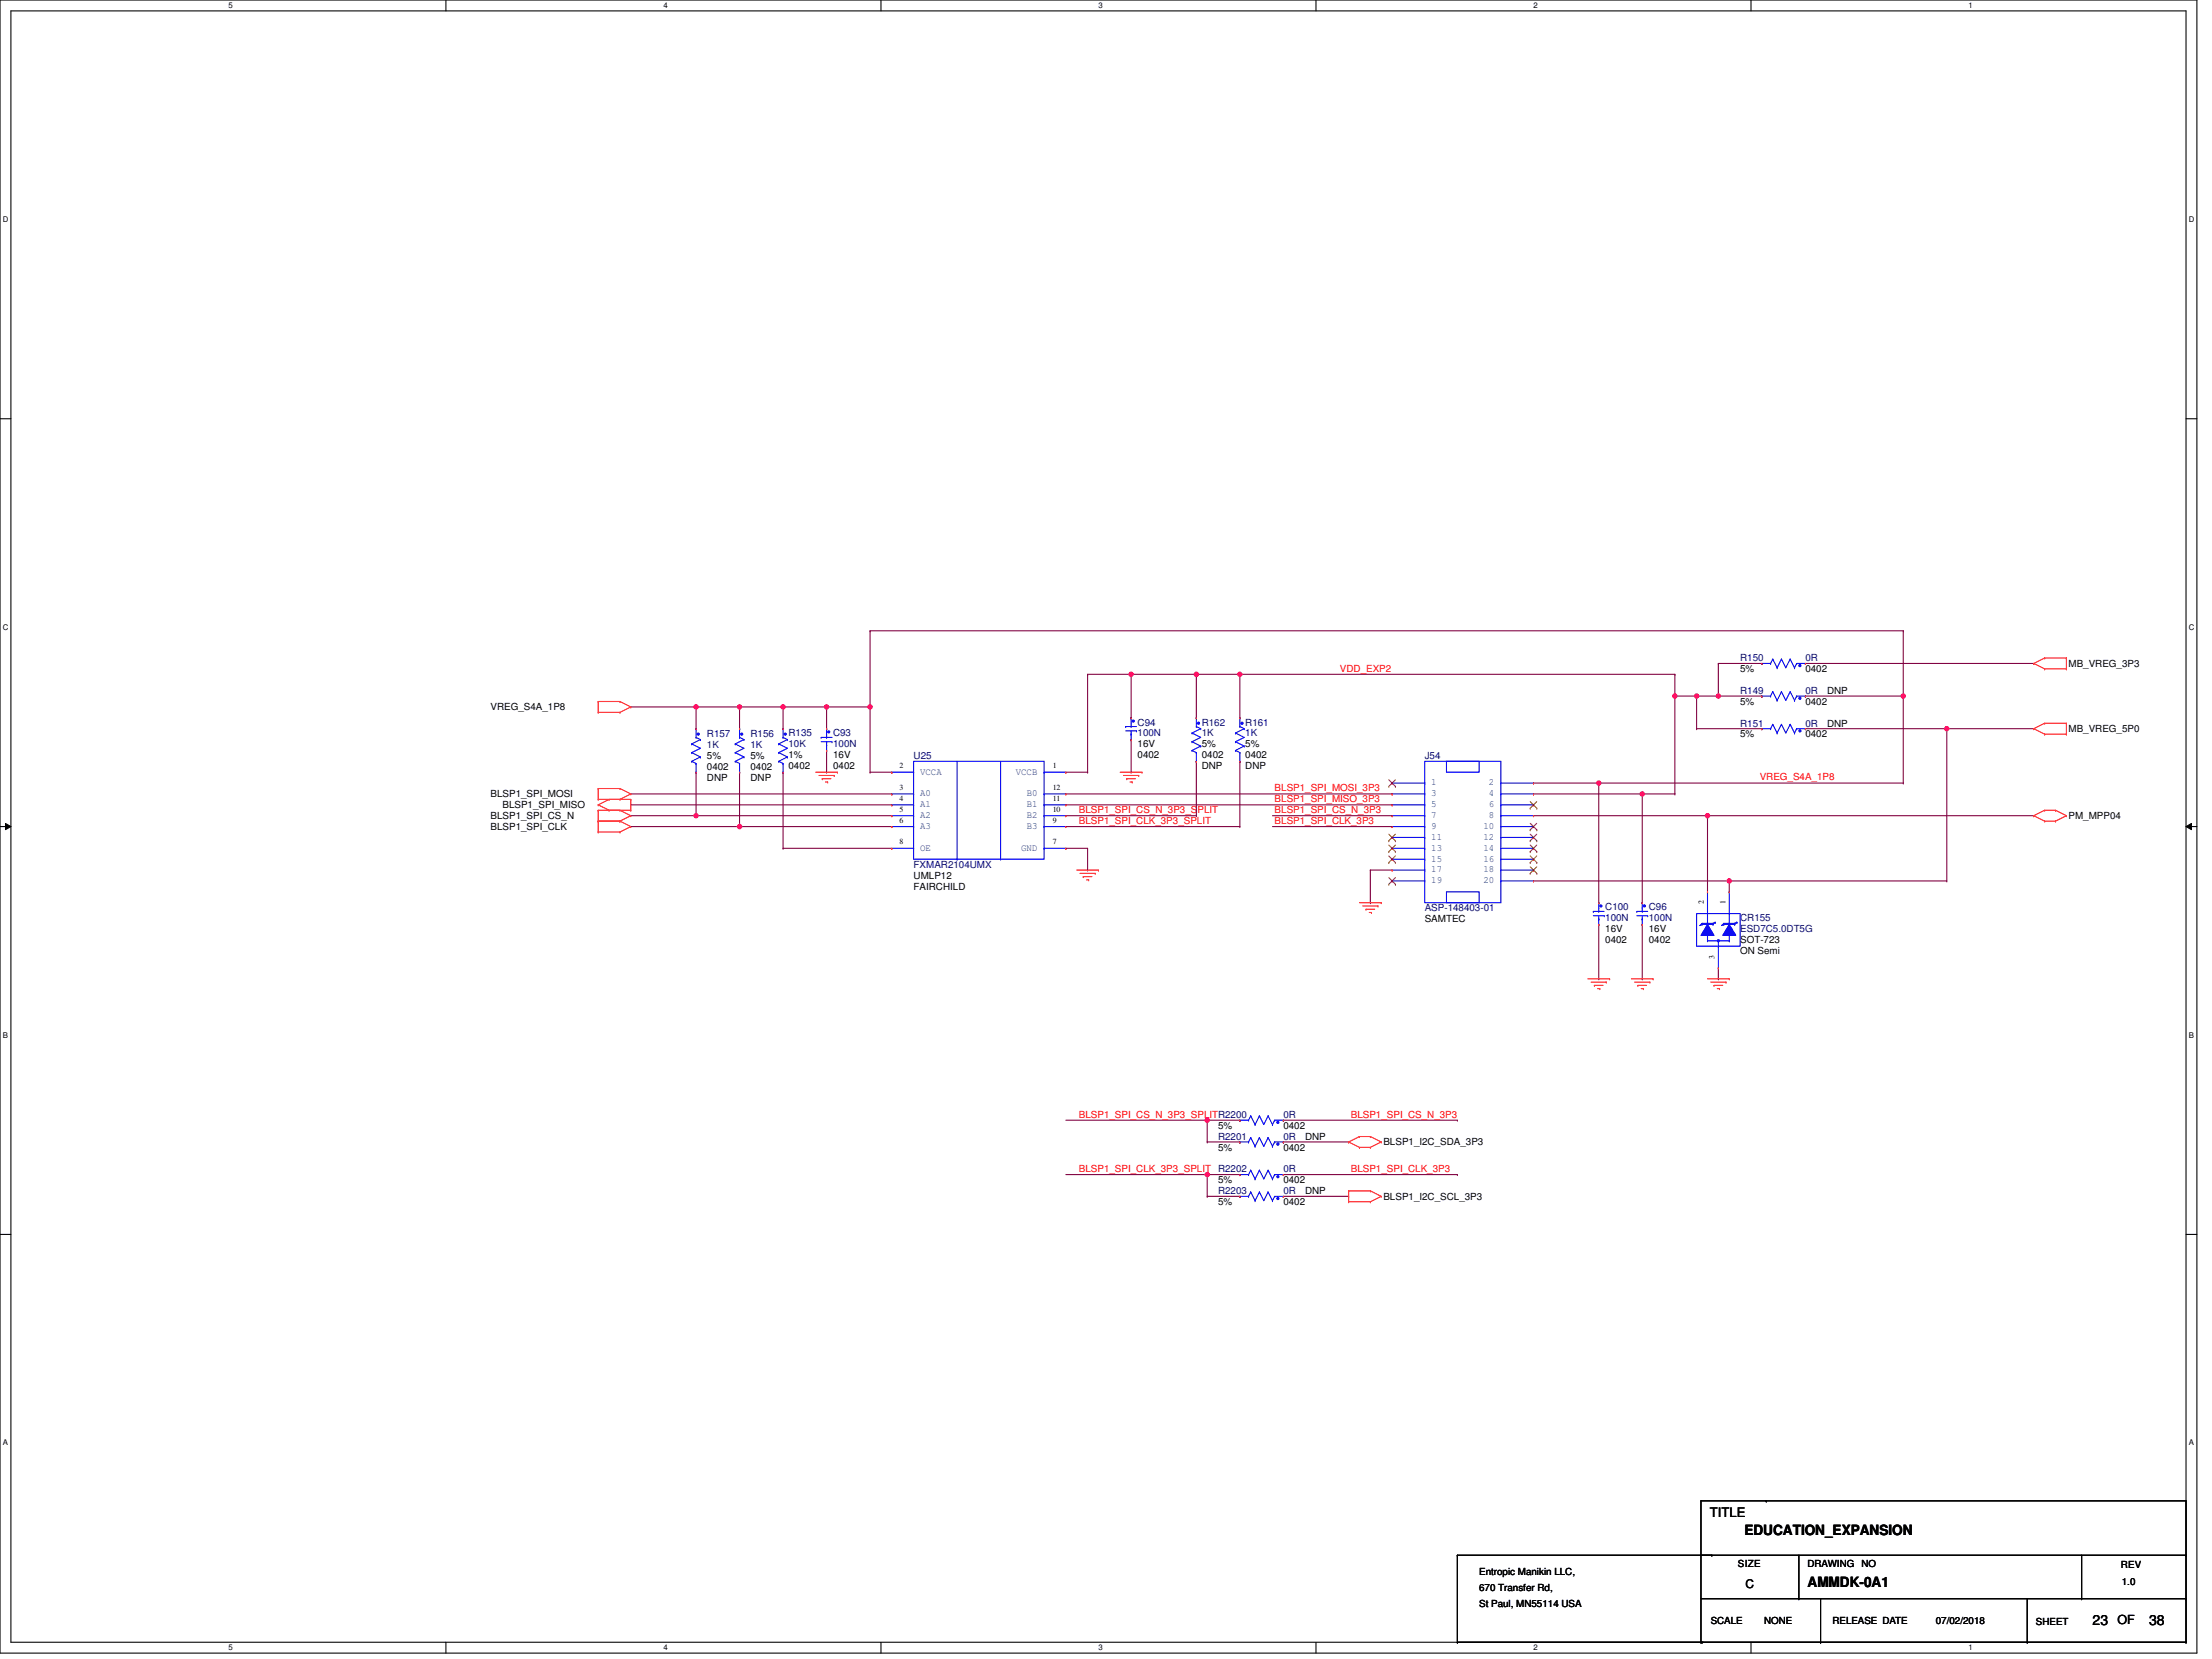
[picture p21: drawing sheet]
<svg xmlns="http://www.w3.org/2000/svg" width="610mm" height="457mm" viewBox="0 0 610 457" stroke-linecap="round" stroke-linejoin="round" font-family="sans-serif">
<defs><g id="words">
<g font-size="3.9">
<text x="480.8" y="423.1">EDUCATION_EXPANSION</text>
<text x="498.1" y="437.2">AMMDK-0A1</text>
<text x="576.7" y="447.7">23</text>
<text x="592.3" y="447.7">38</text>
</g>
<text font-size="3.6" x="471.2" y="418.1">TITLE</text>
<text font-size="3.5" x="583.6" y="447.6">OF</text>
<text font-size="3.3" x="481.1" y="437.6">C</text>
<g font-size="2.7" fill="#f00">
<text x="369.3" y="185.1">VDD_EXP2</text>
<text x="485" y="215.1">VREG_S4A_1P8</text>
<text x="351.3" y="218.1">BLSP1_SPI_MOSI_3P3</text>
<text x="351.3" y="221.1">BLSP1_SPI_MISO_3P3</text>
<text x="297.3" y="227.1">BLSP1_SPI_CLK_3P3_SPLIT</text>
<text x="297.3" y="224.1">BLSP1_SPI_CS_N_3P3_SPLIT</text>
<text x="351.3" y="224.1">BLSP1_SPI_CS_N_3P3</text>
<text x="351.3" y="227.1">BLSP1_SPI_CLK_3P3</text>
<text x="297.3" y="308">BLSP1_SPI_CS_N_3P3_SPLITR2200</text>
<text x="372.3" y="308">BLSP1_SPI_CS_N_3P3</text>
<text x="297.3" y="323">BLSP1_SPI_CLK_3P3_SPLIT</text>
<text x="372.3" y="323">BLSP1_SPI_CLK_3P3</text>
</g>
<g font-size="2.7" fill="#000080">
<text x="479.6" y="182.3">R150</text>
<text x="497.5" y="182.3">0R</text>
<text x="479.6" y="191.2">R149</text>
<text x="497.5" y="191.2">0R</text>
<text x="194.8" y="203.2">R157</text>
<text x="206.8" y="203.2">R156</text>
<text x="217.3" y="202.9">R135</text>
<text x="229.6" y="202.9">C93</text>
<text x="313.5" y="199.9">C94</text>
<text x="313.5" y="202.9">100N</text>
<text x="331.2" y="199.9">R162</text>
<text x="331.2" y="202.9">1K</text>
<text x="343.2" y="199.9">R161</text>
<text x="343.2" y="202.9">1K</text>
<text x="479.6" y="200.2">R151</text>
<text x="497.5" y="200.2">0R</text>
<text x="194.8" y="206.2">1K</text>
<text x="206.8" y="206.2">1K</text>
<text x="217.3" y="205.9">10K</text>
<text x="229.6" y="205.9">100N</text>
<text x="251.8" y="209.2">U25</text>
<text x="392.6" y="209.2">J54</text>
<text x="251.8" y="239.2">FXMAR2104UMX</text>
<text x="392.6" y="251.2">ASP-148403-01</text>
<text x="442.4" y="250.9">C100</text>
<text x="454.4" y="250.9">C96</text>
<text x="442.4" y="253.9">100N</text>
<text x="454.4" y="253.9">100N</text>
<text x="479.6" y="253.9">CR155</text>
<text x="479.6" y="256.9">ESD7C5.0DT5G</text>
<text x="353.7" y="308.1">0R</text>
<text x="335.7" y="314.1">R2201</text>
<text x="353.7" y="314.1">0R</text>
<text x="335.7" y="323.1">R2202</text>
<text x="353.7" y="323.1">0R</text>
<text x="335.7" y="329.1">R2203</text>
<text x="353.7" y="329.1">0R</text>
</g>
<g font-size="2.7">
<text x="479.6" y="185.2">5%</text>
<text x="497.5" y="185.2">0402</text>
<text x="570.1" y="183.7">MB_VREG_3P3</text>
<text x="503.5" y="191.2">DNP</text>
<text x="135.2" y="195.7">VREG_S4A_1P8</text>
<text x="479.6" y="194.2">5%</text>
<text x="497.5" y="194.2">0402</text>
<text x="479.6" y="203.2">5%</text>
<text x="497.5" y="203.2">0402</text>
<text x="503.5" y="200.2">DNP</text>
<text x="570.1" y="201.7">MB_VREG_5P0</text>
<text x="194.8" y="209.2">5%</text>
<text x="206.8" y="209.2">5%</text>
<text x="217.3" y="208.9">1%</text>
<text x="229.6" y="208.9">16V</text>
<text x="313.5" y="205.9">16V</text>
<text x="313.5" y="208.9">0402</text>
<text x="331.2" y="205.9">5%</text>
<text x="331.2" y="208.9">0402</text>
<text x="343.2" y="205.9">5%</text>
<text x="343.2" y="208.9">0402</text>
<text x="194.8" y="212.2">0402</text>
<text x="194.8" y="215.2">DNP</text>
<text x="206.8" y="212.2">0402</text>
<text x="206.8" y="215.2">DNP</text>
<text x="217.3" y="211.9">0402</text>
<text x="229.6" y="211.9">0402</text>
<text x="331.2" y="211.9">DNP</text>
<text x="343.2" y="211.9">DNP</text>
<text x="135.2" y="219.7">BLSP1_SPI_MOSI</text>
<text x="135.2" y="225.7">BLSP1_SPI_CS_N</text>
<text x="138.5" y="222.7">BLSP1_SPI_MISO</text>
<text x="570.1" y="225.7">PM_MPP04</text>
<text x="135.2" y="228.7">BLSP1_SPI_CLK</text>
<text x="251.8" y="242.2">UMLP12</text>
<text x="251.8" y="245.2">FAIRCHILD</text>
<text x="392.6" y="254.2">SAMTEC</text>
<text x="442.4" y="256.9">16V</text>
<text x="454.4" y="256.9">16V</text>
<text x="442.4" y="259.9">0402</text>
<text x="454.4" y="259.9">0402</text>
<text x="479.6" y="259.9">SOT-723</text>
<text x="479.6" y="262.9">ON Semi</text>
<text x="335.7" y="311.1">5%</text>
<text x="353.7" y="311.1">0402</text>
<text x="335.7" y="317.1">5%</text>
<text x="353.7" y="317.1">0402</text>
<text x="359.7" y="314.1">DNP</text>
<text x="381.3" y="315.6">BLSP1_I2C_SDA_3P3</text>
<text x="335.7" y="326.1">5%</text>
<text x="353.7" y="326.1">0402</text>
<text x="359.7" y="329.1">DNP</text>
<text x="335.7" y="332.1">5%</text>
<text x="353.7" y="332.1">0402</text>
<text x="381.3" y="330.6">BLSP1_I2C_SCL_3P3</text>
<text x="479" y="431.9">SIZE</text>
<text x="498.1" y="431.9">DRAWING</text>
<text x="513" y="431.9">NO</text>
<text x="407.6" y="434">Entropic Manikin LLC,</text>
<text x="584.5" y="432.2">REV</text>
<text x="584.8" y="436.7">1.0</text>
<text x="407.6" y="438.5">670 Transfer Rd,</text>
<text x="407.6" y="443">St Paul, MN55114 USA</text>
<text x="471.5" y="447.5">SCALE</text>
<text x="486.2" y="447.5">NONE</text>
<text x="505" y="447.5">RELEASE DATE</text>
<text x="533.5" y="447.5">07/02/2018</text>
<text x="561.1" y="447.8">SHEET</text>
</g>
<g font-size="2.7" fill="#004080">
<text x="253.6" y="213.5">VCCA</text>
<text x="279.9" y="213.5">VCCB</text>
<text x="253.6" y="219.5">A0</text>
<text x="282.9" y="219.5">B0</text>
<text x="394.4" y="216.5">1</text>
<text x="394.4" y="219.5">3</text>
<text x="410.3" y="216.5">2</text>
<text x="410.3" y="219.5">4</text>
<text x="253.6" y="222.5">A1</text>
<text x="253.6" y="225.4">A2</text>
<text x="282.9" y="225.4">B2</text>
<text x="282.9" y="222.5">B1</text>
<text x="394.4" y="222.5">5</text>
<text x="394.4" y="225.4">7</text>
<text x="410.3" y="222.5">6</text>
<text x="410.3" y="225.4">8</text>
<text x="253.6" y="228.4">A3</text>
<text x="282.9" y="228.4">B3</text>
<text x="394.4" y="228.4">9</text>
<text x="394.4" y="231.4">11</text>
<text x="408.8" y="228.4">10</text>
<text x="408.8" y="231.4">12</text>
<text x="253.6" y="234.4">OE</text>
<text x="281.4" y="234.4">GND</text>
<text x="394.4" y="234.4">13</text>
<text x="394.4" y="237.4">15</text>
<text x="408.8" y="234.4">14</text>
<text x="408.8" y="237.4">16</text>
<text x="394.4" y="240.4">17</text>
<text x="394.4" y="243.4">19</text>
<text x="408.8" y="240.4">18</text>
<text x="408.8" y="243.4">20</text>
</g>
<g font-size="2.2">
<text x="62.9" y="2.3">5</text>
<text x="182.8" y="2.3">4</text>
<text x="302.7" y="2.3">3</text>
<text x="422.6" y="2.3">2</text>
<text x="542.5" y="2.3">1</text>
<text x=".8" y="61.1">D</text>
<text x="603.2" y="61.1">D</text>
<text x=".8" y="173.5">C</text>
<text x="603.2" y="173.5">C</text>
<text x="247.9" y="211.7">2</text>
<text x="290.1" y="211.7">1</text>
<text x="247.9" y="217.7">3</text>
<text x="247.9" y="220.7">4</text>
<text x="290.1" y="220.7">11</text>
<text x="290.1" y="217.7">12</text>
<text x="247.9" y="223.7">5</text>
<text x="247.9" y="226.7">6</text>
<text x="290.1" y="226.7">9</text>
<text x="290.1" y="223.7">10</text>
<text x="247.9" y="232.7">8</text>
<text x="290.1" y="232.7">7</text>
<text x="469.5" y="249.1" transform="rotate(-90 469.5 249.1)">2</text>
<text x="475.5" y="249.1" transform="rotate(-90 475.5 249.1)">1</text>
<text x="472.5" y="264.4" transform="rotate(-90 472.5 264.4)">3</text>
<text x=".8" y="285.9">B</text>
<text x="603.2" y="285.9">B</text>
<text x=".8" y="398.3">A</text>
<text x="603.2" y="398.3">A</text>
<text x="62.9" y="454.8">5</text>
<text x="182.8" y="454.8">4</text>
<text x="302.7" y="454.8">3</text>
<text x="422.6" y="454.8">2</text>
<text x="542.5" y="454.8">1</text>
</g>
</g></defs>
<path d="M0 0h605.4v455.6h-605.4zM3 3h599.4v449.6h-599.4z" fill="none" stroke="#000" stroke-width=".3"/>
<g fill="#fff">
<path d="M62.9 .3h1.2v2.4h-1.2z"/>
<path d="M62.9 452.9h1.2v2.4h-1.2z"/>
</g>
<path d="M122.9 0v3M122.9 452.6v3" fill="none" stroke="#000" stroke-width=".3"/>
<g fill="#fff">
<path d="M182.8 .3h1.2v2.4h-1.2z"/>
<path d="M182.8 452.9h1.2v2.4h-1.2z"/>
</g>
<path d="M242.8 0v3M242.8 452.6v3" fill="none" stroke="#000" stroke-width=".3"/>
<g fill="#fff">
<path d="M302.7 .3h1.2v2.4h-1.2z"/>
<path d="M302.7 452.9h1.2v2.4h-1.2z"/>
</g>
<path d="M362.7 0v3M362.7 452.6v3" fill="none" stroke="#000" stroke-width=".3"/>
<g fill="#fff">
<path d="M422.6 .3h1.2v2.4h-1.2z"/>
<path d="M422.6 452.9h1.2v2.4h-1.2z"/>
</g>
<path d="M482.6 0v3M482.6 452.6v3" fill="none" stroke="#000" stroke-width=".3"/>
<g fill="#fff">
<path d="M542.5 .3h1.2v2.4h-1.2z"/>
<path d="M542.5 452.9h1.2v2.4h-1.2z"/>
<path d="M.8 59.2h1.5v2.4h-1.5z"/>
<path d="M603.2 59.2h1.5v2.4h-1.5z"/>
<path d="M.8 171.6h1.5v2.4h-1.5z"/>
<path d="M603.2 171.6h1.5v2.4h-1.5z"/>
</g>
<path d="M0 115.4h3M602.4 115.4h3" fill="none" stroke="#000" stroke-width=".3"/>
<g fill="#fff">
<path d="M.8 284h1.4v2.4h-1.4z"/>
<path d="M603.2 284h1.4v2.4h-1.4z"/>
</g>
<path d="M0 227.8h3M602.4 227.8h3" fill="none" stroke="#000" stroke-width=".3"/>
<path d="M1.5 226.9l1.5 .9-1.5 .9zM602.4 227.8l1.5-.9v1.8z" fill="#000"/>
<path d="M1.5 226.9l1.5 .9-1.5 .9zM602.4 227.8l1.5-.9v1.8z" fill="none" stroke="#000" stroke-width=".28"/>
<g fill="#fff">
<path d="M.8 396.4h1.4v2.4h-1.4z"/>
<path d="M603.2 396.4h1.4v2.4h-1.4z"/>
</g>
<path d="M0 340.2h3M602.4 340.2h3" fill="none" stroke="#000" stroke-width=".3"/>
<g fill="none" stroke="#800040" stroke-width=".3">
<path d="M239.8 173.8h.1M239.8 173.8v21M239.8 173.8h284.7M524.5 173.8h.1M524.5 173.8v18M473.6 182.8h.1M473.6 191.8h.1M473.6 182.8v9M473.6 182.8h12M497.5 182.8h63M524.5 191.8h.1M560.5 182.8h.1"/>
<path d="M173.8 218.8h72M215.8 212.8h.1M215.8 212.8v21M227.8 212.8h.1M227.8 206.8v6M245.8 218.8h.1M311.7 212.8h.1M311.7 203.8v9M173.8 221.8h72M215.8 233.8h.1M215.8 233.8h30M245.8 221.8h.1"/>
<path d="M299.7 239.8h.1M299.7 233.8v6M377.7 239.8h.1M377.7 239.8v9M377.7 239.8h5.9M377.7 248.8h.1M440.6 254.8v15M452.6 254.8v15M440.6 269.8h.1M452.6 269.8h.1M473.6 269.8h.1M473.6 266.8v3"/>
</g>
<circle cx="473.6" cy="191.8" r=".59" fill="#f0f"/>
<circle cx="473.6" cy="191.8" r=".59" fill="none" stroke="#f0f" stroke-width=".3"/>
<path d="M467.6 191.8v9M473.6 191.8h12M485.6 191.8h.1M467.6 200.8h.1" fill="none" stroke="#800040" stroke-width=".3"/>
<circle cx="467.6" cy="191.8" r=".6" fill="#f0f"/>
<circle cx="467.6" cy="191.8" r=".6" fill="none" stroke="#f0f" stroke-width=".3"/>
<g fill="none" stroke="#800040" stroke-width=".3">
<path d="M191.8 194.8h.1M191.8 194.8v6M203.8 194.8h.1M203.8 194.8v6M215.8 194.8h.1M215.8 194.8v6M227.8 194.8h.1M227.8 194.8v6M311.7 197.8h.1M311.7 185.8v12M191.8 212.8v12M203.8 212.8v15"/>
<path d="M293.7 218.8h89.9M383.6 218.8h.1M440.6 215.8h.1M440.6 215.8v33M467.6 200.8h18M485.6 200.8h.1M497.5 200.8h63M536.5 200.8h.1M560.5 200.8h.1M191.8 224.8h.1M203.8 227.8h.1M293.7 233.8h.1"/>
<path d="M293.7 221.8h89.9M293.7 233.8h6M383.6 221.8h.1"/>
</g>
<circle cx="440.6" cy="215.8" r=".59" fill="#f0f"/>
<circle cx="440.6" cy="215.8" r=".59" fill="none" stroke="#f0f" stroke-width=".3"/>
<path d="M452.6 218.8v30M452.6 248.8h.1" fill="none" stroke="#800040" stroke-width=".3"/>
<circle cx="452.6" cy="218.8" r=".6" fill="#f0f"/>
<circle cx="452.6" cy="218.8" r=".6" fill="none" stroke="#f0f" stroke-width=".3"/>
<path d="M470.6 224.8h.1M470.6 224.8v21" fill="none" stroke="#800040" stroke-width=".3"/>
<circle cx="470.6" cy="224.8" r=".59" fill="#f0f"/>
<circle cx="470.6" cy="224.8" r=".59" fill="none" stroke="#f0f" stroke-width=".3"/>
<g fill="none" stroke="#800040" stroke-width=".3">
<path d="M329.7 185.8h.1M329.7 185.8v12M329.7 209.8h.1M329.7 209.8v15M341.7 209.8h.1M341.7 209.8v18M293.7 227.8h48M293.7 224.8h36M329.7 224.8h.1M341.7 227.8h.1M350.7 227.8h32.9M350.7 224.8h32.9"/>
<path d="M383.6 224.8h.1M383.6 227.8h.1M476.6 245.8h.1M476.6 242.8v3"/>
</g>
<circle cx="329.7" cy="185.8" r=".59" fill="#f0f"/>
<circle cx="329.7" cy="185.8" r=".59" fill="none" stroke="#f0f" stroke-width=".3"/>
<g fill="none" stroke="#800040" stroke-width=".3">
<path d="M341.7 185.8h.1M341.7 185.8v12M173.8 227.8h72M203.8 227.8h.1M245.8 227.8h.1M332.7 314.7h.1M332.7 308.7v6M332.7 314.7h9M341.7 314.7h.1M353.7 308.7h47.9M353.7 314.7h18M371.7 314.7h.1"/>
<path d="M401.6 308.7h.1"/>
</g>
<circle cx="203.8" cy="227.8" r=".59" fill="#f0f"/>
<circle cx="203.8" cy="227.8" r=".59" fill="none" stroke="#f0f" stroke-width=".3"/>
<path d="M173.8 224.8h72M191.8 224.8h.1M245.8 224.8h.1" fill="none" stroke="#800040" stroke-width=".3"/>
<circle cx="191.8" cy="224.8" r=".59" fill="#f0f"/>
<circle cx="191.8" cy="224.8" r=".59" fill="none" stroke="#f0f" stroke-width=".3"/>
<path d="M173.8 194.8h30M191.8 194.8h.1M203.8 194.8h.1" fill="none" stroke="#800040" stroke-width=".3"/>
<circle cx="191.8" cy="194.8" r=".59" fill="#f0f"/>
<circle cx="191.8" cy="194.8" r=".59" fill="none" stroke="#f0f" stroke-width=".3"/>
<circle cx="203.8" cy="194.8" r=".59" fill="#f0f"/>
<circle cx="203.8" cy="194.8" r=".59" fill="none" stroke="#f0f" stroke-width=".3"/>
<path d="M203.8 194.8h12M215.8 194.8h.1" fill="none" stroke="#800040" stroke-width=".3"/>
<circle cx="215.8" cy="194.8" r=".59" fill="#f0f"/>
<circle cx="215.8" cy="194.8" r=".59" fill="none" stroke="#f0f" stroke-width=".3"/>
<path d="M215.8 194.8h24M227.8 194.8h.1M239.8 194.8h.1" fill="none" stroke="#800040" stroke-width=".3"/>
<circle cx="227.8" cy="194.8" r=".6" fill="#f0f"/>
<circle cx="227.8" cy="194.8" r=".6" fill="none" stroke="#f0f" stroke-width=".3"/>
<circle cx="239.8" cy="194.8" r=".59" fill="#f0f"/>
<circle cx="239.8" cy="194.8" r=".59" fill="none" stroke="#f0f" stroke-width=".3"/>
<path d="M239.8 194.8v18M239.8 212.8h.1M239.8 212.8h6M245.8 212.8h.1M293.7 308.7h39M332.7 308.7h.1" fill="none" stroke="#800040" stroke-width=".3"/>
<circle cx="332.7" cy="308.7" r=".6" fill="#f0f"/>
<circle cx="332.7" cy="308.7" r=".6" fill="none" stroke="#f0f" stroke-width=".3"/>
<path d="M299.7 185.8h.1M299.7 185.8v27M299.7 185.8h12M311.7 185.8h.1M293.7 212.8h6M299.7 212.8h.1M332.7 308.7h9M341.7 308.7h.1" fill="none" stroke="#800040" stroke-width=".3"/>
<circle cx="311.7" cy="185.8" r=".59" fill="#f0f"/>
<circle cx="311.7" cy="185.8" r=".59" fill="none" stroke="#f0f" stroke-width=".3"/>
<path d="M311.7 185.8h149.9M329.7 185.8h.1M341.7 185.8h.1M461.6 185.8h.1" fill="none" stroke="#800040" stroke-width=".3"/>
<circle cx="341.7" cy="185.8" r=".59" fill="#f0f"/>
<circle cx="341.7" cy="185.8" r=".59" fill="none" stroke="#f0f" stroke-width=".3"/>
<path d="M461.6 191.8h.1M461.6 185.8v33M461.6 218.8h.1" fill="none" stroke="#800040" stroke-width=".3"/>
<circle cx="461.6" cy="191.8" r=".59" fill="#f0f"/>
<circle cx="461.6" cy="191.8" r=".59" fill="none" stroke="#f0f" stroke-width=".3"/>
<path d="M422.6 218.8h.1M422.6 218.8h39M452.6 218.8h.1M422.6 242.8h54M476.6 242.8h.1" fill="none" stroke="#800040" stroke-width=".3"/>
<circle cx="476.6" cy="242.8" r=".59" fill="#f0f"/>
<circle cx="476.6" cy="242.8" r=".59" fill="none" stroke="#f0f" stroke-width=".3"/>
<path d="M536.5 200.8h.1M536.5 200.8v42M476.6 242.8h59.9M536.5 242.8h.1" fill="none" stroke="#800040" stroke-width=".3"/>
<circle cx="536.5" cy="200.8" r=".59" fill="#f0f"/>
<circle cx="536.5" cy="200.8" r=".59" fill="none" stroke="#f0f" stroke-width=".3"/>
<path d="M524.5 191.8h.1M524.5 191.8v24M422.6 215.8h101.9M440.6 215.8h.1M524.5 215.8h.1M422.6 224.8h137.9M470.6 224.8h.1M560.5 224.8h.1" fill="none" stroke="#800040" stroke-width=".3"/>
<circle cx="524.5" cy="191.8" r=".59" fill="#f0f"/>
<circle cx="524.5" cy="191.8" r=".59" fill="none" stroke="#f0f" stroke-width=".3"/>
<g fill="none" stroke="#800040" stroke-width=".3">
<path d="M461.6 191.8h.1M461.6 191.8h12M467.6 191.8h.1M497.5 191.8h.1M497.5 191.8h27M293.7 323.7h39M332.7 329.7h.1M332.7 323.7h.1M332.7 323.7v6M332.7 329.7h9M341.7 329.7h.1M353.7 323.7h47.9"/>
<path d="M353.7 329.7h18M371.7 329.7h.1M401.6 323.7h.1"/>
</g>
<circle cx="332.7" cy="323.7" r=".6" fill="#f0f"/>
<circle cx="332.7" cy="323.7" r=".6" fill="none" stroke="#f0f" stroke-width=".3"/>
<path d="M332.7 323.7h9M341.7 323.7h.1" fill="none" stroke="#800040" stroke-width=".3"/>
<g fill="none" stroke="#f00" stroke-width=".3">
<path d="M164.9 196.3h.1M164.9 193.3h.1M164.9 193.3h5.9M164.9 196.3h5.9M164.9 193.3v3M170.8 193.3h.1M170.8 196.3h.1M170.8 193.3l3 1.5M173.8 194.8h.1M173.8 194.8l-3 1.5M560.5 182.8h.1M560.5 182.8l3 1.5"/>
<path d="M563.5 181.3h.1M563.5 184.3h.1M563.5 199.3h.1M563.5 181.3l-3 1.5M563.5 181.3h6M563.5 184.3h6M563.5 199.3l-3 1.5M563.5 199.3h6M569.5 181.3h.1M569.5 184.3h.1M569.5 199.3h.1M569.5 181.3v3"/>
<path d="M569.5 199.3v3M164.9 217.3h.1M164.9 217.3v3M164.9 217.3h5.9M170.8 217.3h.1M170.8 217.3l3 1.5M173.8 218.8h.1M173.8 218.8l-3 1.5M224.8 212.8h6M225.7 213.7h4.2M226.6 214.6h.1M226.6 214.6h2.4"/>
<path d="M227.5 215.5h.6M228.1 215.5h.1M229.9 213.7h.1M230.8 212.8h.1M308.7 212.8h6M309.6 213.7h4.2M310.5 214.6h.1M310.5 214.6h2.4M311.4 215.5h.6M312 215.5h.1M313.8 213.7h.1M314.7 212.8h.1"/>
<path d="M560.5 200.8h.1M560.5 200.8l3 1.5M563.5 202.3h.1M563.5 202.3h6M569.5 202.3h.1M164.9 220.3h.1M164.9 221.8h.1M164.9 226.3h.1M164.9 223.3h.1M164.9 229.3h.1M164.9 223.3v6M164.9 220.3h8.9"/>
<path d="M164.9 223.3h8.9M164.9 221.8l3 1.5M164.9 226.3h5.9M164.9 229.3h5.9M167.9 220.3h.1M167.9 223.3h.1M167.9 220.3l-3 1.5M170.8 220.3h.1M170.8 223.3h.1M170.8 226.3h.1M170.8 229.3h.1M170.8 223.3l3 1.5"/>
<path d="M170.8 226.3l3 1.5M173.8 220.3h.1M173.8 223.3h.1M173.8 224.8h.1M173.8 227.8h.1M173.8 220.3v3M173.8 224.8l-3 1.5M173.8 227.8l-3 1.5M296.7 239.8h6M302.7 239.8h.1M560.5 224.8h.1M560.5 224.8l3 1.5"/>
<path d="M563.5 223.3h.1M563.5 226.3h.1M563.5 223.3h3M563.5 226.3h3M563.5 223.3l-3 1.5M566.5 223.3h.1M566.5 226.3h.1M566.5 223.3l3 1.5M569.5 224.8h.1M569.5 224.8l-3 1.5M297.6 240.7h4.2M298.5 241.6h.1"/>
<path d="M298.5 241.6h2.4M299.4 242.5h.6M300 242.5h.1M301.8 240.7h.1M374.7 248.8h5.9M375.6 249.7h4.1M376.5 250.6h.1M376.5 250.6h2.4M377.4 251.5h.6M378 251.5h.1M379.7 249.7h.1M380.6 248.8h.1"/>
<path d="M437.6 269.8h6M438.5 270.7h4.2M439.4 271.6h.1M439.4 271.6h2.4M440.3 272.5h.6M440.9 272.5h.1M442.7 270.7h.1M443.6 269.8h.1M449.6 269.8h6M450.5 270.7h4.2M451.4 271.6h.1M451.4 271.6h2.4"/>
<path d="M452.3 272.5h.6M452.9 272.5h.1M454.7 270.7h.1M455.6 269.8h.1M470.6 269.8h6M471.5 270.7h4.2M472.4 271.6h.1M472.4 271.6h2.4M473.3 272.5h.6M473.9 272.5h.1M475.7 270.7h.1M476.6 269.8h.1"/>
<path d="M371.7 314.7h.1M371.7 314.7l3 1.5M374.7 313.2h.1M374.7 316.2h.1M374.7 313.2l-3 1.5M374.7 313.2h3M374.7 316.2h3M377.7 313.2h.1M377.7 316.2h.1M377.7 313.2l2.9 1.5M380.6 314.7h.1M380.6 314.7l-2.9 1.5"/>
<path d="M371.7 331.2h.1M371.7 328.2h.1M371.7 328.2h6M371.7 331.2h6M371.7 328.2v3M377.7 328.2h.1M377.7 331.2h.1M377.7 328.2l2.9 1.5M380.6 329.7h.1M380.6 329.7l-2.9 1.5"/>
</g>
<g fill="none" stroke="#000" stroke-width=".3">
<path d="M486.7 413.6h.1M401.6 428.6h.1M401.6 428.6h200.8M401.6 428.6v24M471.8 428.6h.1M495.7 428.6v12M573.7 428.6v12M602.4 428.6h.1M401.6 452.6h.1M401.6 452.6h200.8M468.8 452.6h.1M468.8 452.6v-39h133.6v39"/>
<path d="M468.8 440.6h133.6M469.1 452.6h.1M495.7 440.6h.1M501.7 452.6h.1M501.7 440.6v12M558.7 452.6h.1M558.7 440.6v12M573.7 440.6h.1M602.4 440.6h.1M602.4 452.6h.1"/>
</g>
<path d="M439.1 251.2h.1M439.1 251.2h3M439.1 252.4h3M440.6 248.8h.1M440.6 254.8h.1M440.6 253.3h.1M440.6 251.2h.1M440.6 248.8v2.4M440.6 252.4v2.4M442.1 252.4h.1" fill="none" stroke="#00f" stroke-width=".3"/>
<circle cx="441.2" cy="249.7" r=".3" fill="#00f"/>
<g fill="none" stroke="#00f" stroke-width=".3">
<path d="M467.6 251.8h12v9h-12zM469.1 254.8h.1M469.1 254.5h.1M469.1 254.5h3M469.1 254.8h3M469.1 254.5l-.6 .6 .6-.3M470.6 251.8h.1M470.6 259.3h.1M470.6 254.8h.1M470.6 245.8v9M470.6 257.8v1.5M470.6 259.3h6"/>
<path d="M472.1 254.5h.1M472.1 254.8h.1M472.7 254.2h.1M472.7 254.2l-.6 .6M472.7 254.2l-.6 .3M473.6 259.3h.1M473.6 259.3v7.5M475.1 254.8h.1M475.1 254.5h.1M475.1 254.5l-.6 .6 .6-.3M475.1 254.5h3M475.1 254.8h3"/>
<path d="M476.6 251.8h.1M476.6 259.3h.1M476.6 254.8h.1M476.6 245.8v9M476.6 257.8v1.5M478.1 254.5h.1M478.1 254.8h.1M478.7 254.2h.1M478.7 254.2l-.6 .6M478.7 254.2l-.6 .3M473.6 260.8h.1"/>
<circle cx="441.2" cy="249.7" r=".3"/>
</g>
<path d="M440.6 248.8h.1M440.6 254.8h.1" fill="none" stroke="#f00" stroke-width=".3"/>
<circle cx="473.6" cy="259.3" r=".3" fill="#00f"/>
<circle cx="473.6" cy="259.3" r=".3" fill="none" stroke="#00f" stroke-width=".3"/>
<path d="M476.6 254.8l1.8 3h-3.6z" fill-rule="evenodd" fill="#00f"/>
<path d="M476.6 254.8l1.8 3h-3.6z" fill="none" stroke="#00f" stroke-width=".3"/>
<path d="M470.6 254.8l1.8 3h-3.6z" fill-rule="evenodd" fill="#00f"/>
<g fill="none" stroke="#00f" stroke-width=".3">
<path d="M383.6 215.8h9M383.6 218.8h9M392.6 209.8h21v39h-21zM392.6 215.8h.1M392.6 218.8h.1M398.6 209.8h9v3h-9zM413.6 215.8h.1M413.6 218.8h.1M413.6 215.8h9M413.6 218.8h9M383.6 221.8h9M383.6 224.8h9"/>
<path d="M383.6 227.8h9M383.6 230.8h9M383.6 233.8h9M383.6 236.8h9M383.6 239.8h9M392.6 221.8h.1M392.6 224.8h.1M392.6 227.8h.1M392.6 230.8h.1M392.6 233.8h.1M392.6 236.8h.1M392.6 239.8h.1"/>
<path d="M413.6 221.8h.1M413.6 224.8h.1M413.6 227.8h.1M413.6 230.8h.1M413.6 233.8h.1M413.6 236.8h.1M413.6 239.8h.1M413.6 221.8h9M413.6 224.8h9M413.6 227.8h9M413.6 230.8h9M413.6 233.8h9"/>
<path d="M413.6 236.8h9M413.6 239.8h9M383.6 242.8h9M392.6 242.8h.1M398.6 245.8h9v3h-9zM413.6 242.8h.1M413.6 242.8h9M470.6 254.8l1.8 3h-3.6zM341.7 329.7h.1M341.7 329.7h2.4M344.1 329.7h.1M344.7 328.5h.1"/>
<path d="M344.7 328.5l-.6 1.2M344.7 328.5l1.2 2.4M345.9 330.9h.1M347.1 328.5h.1M347.1 328.5l-1.2 2.4M347.1 328.5l1.2 2.4 1.2-2.4M349.5 328.5h.1M349.5 328.5l1.2 2.4M350.7 330.9h.1M351.3 329.7h.1M351.3 329.7h2.4M351.3 329.7l-.6 1.2"/>
<path d="M353.7 329.7h.1"/>
</g>
<g fill="none" stroke="#f00" stroke-width=".3">
<path d="M383.6 215.8h.1M383.6 218.8h.1M422.6 215.8h.1M422.6 218.8h.1M383.6 221.8h.1M383.6 224.8h.1M383.6 227.8h.1M383.6 230.8h.1M383.6 233.8h.1M383.6 236.8h.1M383.6 239.8h.1M422.6 221.8h.1"/>
<path d="M422.6 224.8h.1M422.6 227.8h.1M422.6 230.8h.1M422.6 233.8h.1M422.6 236.8h.1M422.6 239.8h.1M383.6 242.8h.1M422.6 242.8h.1M470.6 245.8h.1M476.6 245.8h.1M473.6 266.8h.1"/>
</g>
<g fill="none" stroke="#804000" stroke-width=".28">
<path d="M382.7 216.7h.1M382.7 214.9l1.9 1.8M384.5 214.9l-1.8 1.8M384.6 216.7h.1M382.7 231.7h.1M382.7 234.7h.1M382.7 237.7h.1M382.7 229.9l1.9 1.8M382.7 232.9l1.9 1.8M382.7 235.9l1.9 1.8M384.5 229.9l-1.8 1.8M384.5 232.9l-1.8 1.8"/>
<path d="M384.5 235.9l-1.8 1.8M384.6 231.7h.1M384.6 234.7h.1M384.6 237.7h.1M421.7 222.7h.1M421.7 228.7h.1M421.7 231.7h.1M421.7 234.7h.1M421.7 237.7h.1M421.7 220.9l1.8 1.8M421.7 226.9l1.8 1.8M421.7 229.9l1.8 1.8"/>
<path d="M421.7 232.9l1.8 1.8M421.7 235.9l1.8 1.8M421.7 238.9l1.8 1.8M423.5 220.9l-1.8 1.8M423.5 226.9l-1.8 1.8M423.5 229.9l-1.8 1.8M423.5 232.9l-1.8 1.8M423.5 235.9l-1.8 1.8M423.5 238.9l-1.8 1.8M423.5 222.7h.1M423.5 228.7h.1M423.5 231.7h.1"/>
<path d="M423.5 234.7h.1M423.5 237.7h.1M382.7 243.7h.1M382.7 241.9l1.9 1.8M384.5 241.9l-1.8 1.8M384.6 243.7h.1M421.7 240.7h.1M423.5 240.7h.1"/>
</g>
<circle cx="352.2" cy="330.3" r=".3" fill="#00f"/>
<g fill="none" stroke="#00f" stroke-width=".3">
<path d="M488.5 199.6h.1M488.5 199.6l-.5 1.2M488.5 199.6l1.3 2.4M490.9 199.6h.1M490.9 199.6l-1.1 2.4M490.9 199.6l1.2 2.4 1.3-2.4M493.4 199.6h.1M493.4 199.6l1.1 2.4M485.6 200.8h.1M485.6 200.8h2.4M488 200.8h.1M489.8 202h.1"/>
<path d="M494.5 202h.1M495.1 200.8h.1M495.1 200.8h2.4M495.1 200.8l-.6 1.2M497.5 200.8h.1"/>
<circle cx="352.2" cy="330.3" r=".3"/>
</g>
<path d="M341.7 329.7h.1M353.7 329.7h.1" fill="none" stroke="#f00" stroke-width=".3"/>
<circle cx="496" cy="201.4" r=".29" fill="#00f"/>
<g fill="none" stroke="#00f" stroke-width=".3">
<path d="M202.6 209.8h.1M202.6 207.4h.1M202.6 205h.1M202.6 209.8l1.2 .6M202.6 207.4l2.4 1.2M202.6 205l2.4 1.2-2.4 1.2M203.8 200.8h.1M203.8 212.8h.1M203.8 210.4h.1M203.8 203.2h.1M203.8 200.8v2.4M203.8 210.4v2.4"/>
<path d="M203.8 203.2l1.2 .6M205 208.6h.1M205 203.8h.1M205 208.6l-2.4 1.2M205 203.8l-2.4 1.2"/>
<circle cx="496" cy="201.4" r=".29"/>
</g>
<path d="M485.6 200.8h.1M497.5 200.8h.1" fill="none" stroke="#f00" stroke-width=".3"/>
<circle cx="204.4" cy="202.3" r=".29" fill="#00f"/>
<g fill="none" stroke="#00f" stroke-width=".3">
<path d="M311.7 197.8h.1M311.7 197.8v2.4M310.2 200.2h.1M310.2 200.2h3M310.2 201.4h3M311.7 203.8h.1M311.7 202.3h.1M311.7 200.2h.1M311.7 201.4v2.4M313.2 201.4h.1"/>
<circle cx="204.4" cy="202.3" r=".29"/>
</g>
<path d="M203.8 200.8h.1M203.8 212.8h.1" fill="none" stroke="#f00" stroke-width=".3"/>
<circle cx="312.3" cy="198.7" r=".29" fill="#00f"/>
<g fill="none" stroke="#00f" stroke-width=".3">
<path d="M190.6 209.8h.1M190.6 207.4h.1M190.6 205h.1M190.6 209.8l1.2 .6M190.6 207.4l2.4 1.2M190.6 205l2.4 1.2-2.4 1.2M191.8 200.8h.1M191.8 212.8h.1M191.8 210.4h.1M191.8 203.2h.1M191.8 200.8v2.4M191.8 210.4v2.4"/>
<path d="M191.8 203.2l1.2 .6M193 208.6h.1M193 203.8h.1M193 208.6l-2.4 1.2M193 203.8l-2.4 1.2"/>
<circle cx="312.3" cy="198.7" r=".29"/>
</g>
<path d="M311.7 197.8h.1M311.7 203.8h.1" fill="none" stroke="#f00" stroke-width=".3"/>
<circle cx="192.4" cy="202.3" r=".3" fill="#00f"/>
<g fill="none" stroke="#00f" stroke-width=".3">
<path d="M341.7 323.7h.1M341.7 323.7h2.4M344.1 323.7h.1M344.7 322.5h.1M344.7 322.5l-.6 1.2M344.7 322.5l1.2 2.4M345.9 324.9h.1M347.1 322.5h.1M347.1 322.5l-1.2 2.4M347.1 322.5l1.2 2.4 1.2-2.4M349.5 322.5h.1M349.5 322.5l1.2 2.4"/>
<path d="M350.7 324.9h.1M351.3 323.7h.1M351.3 323.7h2.4M351.3 323.7l-.6 1.2M353.7 323.7h.1"/>
<circle cx="192.4" cy="202.3" r=".3"/>
</g>
<path d="M191.8 200.8h.1M191.8 212.8h.1" fill="none" stroke="#f00" stroke-width=".3"/>
<circle cx="352.2" cy="324.3" r=".29" fill="#00f"/>
<g fill="none" stroke="#00f" stroke-width=".3">
<path d="M485.6 191.8h.1M485.6 191.8h2.4M488 191.8h.1M488.5 190.6h.1M488.5 190.6l-.5 1.2M488.5 190.6l1.3 2.4M489.8 193h.1M490.9 190.6h.1M490.9 190.6l-1.1 2.4M490.9 190.6l1.2 2.4 1.3-2.4M493.4 190.6h.1M493.4 190.6l1.1 2.4"/>
<path d="M494.5 193h.1M495.1 191.8h.1M495.1 191.8h2.4M495.1 191.8l-.6 1.2M497.5 191.8h.1"/>
<circle cx="352.2" cy="324.3" r=".29"/>
</g>
<path d="M341.7 323.7h.1M353.7 323.7h.1" fill="none" stroke="#f00" stroke-width=".3"/>
<circle cx="496" cy="192.4" r=".3" fill="#00f"/>
<g fill="none" stroke="#00f" stroke-width=".3">
<path d="M226.3 203.2h.1M226.3 203.2h3M226.3 204.4h3M227.8 200.8h.1M227.8 206.8h.1M227.8 205.3h.1M227.8 203.2h.1M227.8 200.8v2.4M227.8 204.4v2.4M229.3 204.4h.1"/>
<circle cx="496" cy="192.4" r=".3"/>
</g>
<path d="M485.6 191.8h.1M497.5 191.8h.1" fill="none" stroke="#f00" stroke-width=".3"/>
<circle cx="228.4" cy="201.7" r=".29" fill="#00f"/>
<g fill="none" stroke="#00f" stroke-width=".3">
<path d="M341.7 197.8h.1M341.7 197.8v2.4M340.5 206.8h.1M340.5 204.4h.1M340.5 202h.1M340.5 206.8l1.2 .6M340.5 204.4l2.4 1.2M340.5 202l2.4 1.2-2.4 1.2M341.7 209.8h.1M341.7 207.4h.1M341.7 200.2h.1M341.7 207.4v2.4"/>
<path d="M341.7 200.2l1.2 .6M342.9 205.6h.1M342.9 200.8h.1M342.9 205.6l-2.4 1.2M342.9 200.8l-2.4 1.2"/>
<circle cx="228.4" cy="201.7" r=".29"/>
</g>
<path d="M227.8 200.8h.1M227.8 206.8h.1" fill="none" stroke="#f00" stroke-width=".3"/>
<circle cx="342.3" cy="199.3" r=".3" fill="#00f"/>
<g fill="none" stroke="#00f" stroke-width=".3">
<path d="M245.8 212.8h6M245.8 218.8h6M251.8 209.8h35.9v27h-35.9zM251.8 212.8h.1M251.8 218.8h.1M263.8 209.8v27M275.7 209.8v27M287.7 212.8h.1M287.7 218.8h.1M287.7 212.8h6M287.7 218.8h6M245.8 221.8h6"/>
<path d="M245.8 224.8h6M245.8 227.8h6M245.8 233.8h6M251.8 221.8h.1M251.8 224.8h.1M251.8 227.8h.1M251.8 233.8h.1M263.8 236.8h.1M275.7 236.8h.1M287.7 233.8h.1M287.7 227.8h.1M287.7 224.8h.1"/>
<path d="M287.7 221.8h.1M287.7 221.8h6M287.7 224.8h6M287.7 227.8h6M287.7 233.8h6M341.7 314.7h.1M341.7 314.7h2.4M344.1 314.7h.1M344.7 313.5h.1M344.7 313.5l-.6 1.2M344.7 313.5l1.2 2.4M345.9 315.9h.1"/>
<path d="M347.1 313.5h.1M347.1 313.5l-1.2 2.4M347.1 313.5l1.2 2.4 1.2-2.4M349.5 313.5h.1M349.5 313.5l1.2 2.4M350.7 315.9h.1M351.3 314.7h.1M351.3 314.7h2.4M351.3 314.7l-.6 1.2M353.7 314.7h.1"/>
<circle cx="342.3" cy="199.3" r=".3"/>
</g>
<g fill="none" stroke="#f00" stroke-width=".3">
<path d="M341.7 197.8h.1M245.8 212.8h.1M245.8 218.8h.1M293.7 212.8h.1M293.7 218.8h.1M341.7 209.8h.1M245.8 221.8h.1M245.8 224.8h.1M245.8 227.8h.1M245.8 233.8h.1M293.7 233.8h.1M293.7 227.8h.1"/>
<path d="M293.7 224.8h.1M293.7 221.8h.1"/>
</g>
<circle cx="352.2" cy="315.3" r=".3" fill="#00f"/>
<g fill="none" stroke="#00f" stroke-width=".3">
<path d="M451.1 251.2h.1M451.1 251.2h3M451.1 252.4h3M452.6 248.8h.1M452.6 254.8h.1M452.6 253.3h.1M452.6 251.2h.1M452.6 248.8v2.4M452.6 252.4v2.4M454.1 252.4h.1"/>
<circle cx="352.2" cy="315.3" r=".3"/>
</g>
<path d="M341.7 314.7h.1M353.7 314.7h.1" fill="none" stroke="#f00" stroke-width=".3"/>
<circle cx="453.2" cy="249.7" r=".3" fill="#00f"/>
<g fill="none" stroke="#00f" stroke-width=".3">
<path d="M341.7 308.7h.1M341.7 308.7h2.4M344.1 308.7h.1M344.7 307.5h.1M344.7 307.5l-.6 1.2M344.7 307.5l1.2 2.4M345.9 309.9h.1M347.1 307.5h.1M347.1 307.5l-1.2 2.4M347.1 307.5l1.2 2.4 1.2-2.4M349.5 307.5h.1M349.5 307.5l1.2 2.4"/>
<path d="M350.7 309.9h.1M351.3 308.7h.1M351.3 308.7h2.4M351.3 308.7l-.6 1.2M353.7 308.7h.1"/>
<circle cx="453.2" cy="249.7" r=".3"/>
</g>
<path d="M452.6 248.8h.1M452.6 254.8h.1" fill="none" stroke="#f00" stroke-width=".3"/>
<circle cx="352.2" cy="309.3" r=".29" fill="#00f"/>
<g fill="none" stroke="#00f" stroke-width=".3">
<path d="M485.6 182.8h.1M485.6 182.8h2.4M488 182.8h.1M488.5 181.6h.1M488.5 181.6l-.5 1.2M488.5 181.6l1.3 2.4M489.8 184h.1M490.9 181.6h.1M490.9 181.6l-1.1 2.4M490.9 181.6l1.2 2.4 1.3-2.4M493.4 181.6h.1M493.4 181.6l1.1 2.4"/>
<path d="M494.5 184h.1M495.1 182.8h.1M495.1 182.8h2.4M495.1 182.8l-.6 1.2M497.5 182.8h.1"/>
<circle cx="352.2" cy="309.3" r=".29"/>
</g>
<path d="M341.7 308.7h.1M353.7 308.7h.1" fill="none" stroke="#f00" stroke-width=".3"/>
<circle cx="496" cy="183.4" r=".3" fill="#00f"/>
<g fill="none" stroke="#00f" stroke-width=".3">
<path d="M214.6 209.8h.1M214.6 207.4h.1M214.6 205h.1M214.6 209.8l1.2 .6M214.6 207.4l2.4 1.2M214.6 205l2.4 1.2-2.4 1.2M215.8 200.8h.1M215.8 212.8h.1M215.8 210.4h.1M215.8 203.2h.1M215.8 200.8v2.4M215.8 210.4v2.4"/>
<path d="M215.8 203.2l1.2 .6M217 208.6h.1M217 203.8h.1M217 208.6l-2.4 1.2M217 203.8l-2.4 1.2"/>
<circle cx="496" cy="183.4" r=".3"/>
</g>
<path d="M485.6 182.8h.1M497.5 182.8h.1" fill="none" stroke="#f00" stroke-width=".3"/>
<circle cx="216.4" cy="202.3" r=".29" fill="#00f"/>
<g fill="none" stroke="#00f" stroke-width=".3">
<path d="M329.7 197.8h.1M329.7 197.8v2.4M328.5 206.8h.1M328.5 204.4h.1M328.5 202h.1M328.5 206.8l1.2 .6M328.5 204.4l2.4 1.2M328.5 202l2.4 1.2-2.4 1.2M329.7 209.8h.1M329.7 207.4h.1M329.7 200.2h.1M329.7 207.4v2.4"/>
<path d="M329.7 200.2l1.2 .6M330.9 205.6h.1M330.9 200.8h.1M330.9 205.6l-2.4 1.2M330.9 200.8l-2.4 1.2"/>
<circle cx="216.4" cy="202.3" r=".29"/>
</g>
<path d="M215.8 200.8h.1M215.8 212.8h.1" fill="none" stroke="#f00" stroke-width=".3"/>
<circle cx="330.3" cy="199.3" r=".3" fill="#00f"/>
<circle cx="330.3" cy="199.3" r=".3" fill="none" stroke="#00f" stroke-width=".3"/>
<path d="M329.7 197.8h.1M329.7 209.8h.1" fill="none" stroke="#f00" stroke-width=".3"/>
<circle cx="473.6" cy="191.8" r=".59" fill="#f0f"/>
<circle cx="473.6" cy="191.8" r=".59" fill="none" stroke="#f0f" stroke-width=".3"/>
<circle cx="467.6" cy="191.8" r=".6" fill="#f0f"/>
<circle cx="467.6" cy="191.8" r=".6" fill="none" stroke="#f0f" stroke-width=".3"/>
<circle cx="440.6" cy="215.8" r=".59" fill="#f0f"/>
<circle cx="440.6" cy="215.8" r=".59" fill="none" stroke="#f0f" stroke-width=".3"/>
<circle cx="452.6" cy="218.8" r=".6" fill="#f0f"/>
<circle cx="452.6" cy="218.8" r=".6" fill="none" stroke="#f0f" stroke-width=".3"/>
<circle cx="470.6" cy="224.8" r=".59" fill="#f0f"/>
<circle cx="470.6" cy="224.8" r=".59" fill="none" stroke="#f0f" stroke-width=".3"/>
<circle cx="329.7" cy="185.8" r=".59" fill="#f0f"/>
<circle cx="329.7" cy="185.8" r=".59" fill="none" stroke="#f0f" stroke-width=".3"/>
<circle cx="203.8" cy="227.8" r=".59" fill="#f0f"/>
<circle cx="203.8" cy="227.8" r=".59" fill="none" stroke="#f0f" stroke-width=".3"/>
<circle cx="191.8" cy="224.8" r=".59" fill="#f0f"/>
<circle cx="191.8" cy="224.8" r=".59" fill="none" stroke="#f0f" stroke-width=".3"/>
<circle cx="191.8" cy="194.8" r=".59" fill="#f0f"/>
<circle cx="191.8" cy="194.8" r=".59" fill="none" stroke="#f0f" stroke-width=".3"/>
<circle cx="203.8" cy="194.8" r=".59" fill="#f0f"/>
<circle cx="203.8" cy="194.8" r=".59" fill="none" stroke="#f0f" stroke-width=".3"/>
<circle cx="215.8" cy="194.8" r=".59" fill="#f0f"/>
<circle cx="215.8" cy="194.8" r=".59" fill="none" stroke="#f0f" stroke-width=".3"/>
<circle cx="227.8" cy="194.8" r=".6" fill="#f0f"/>
<circle cx="227.8" cy="194.8" r=".6" fill="none" stroke="#f0f" stroke-width=".3"/>
<circle cx="239.8" cy="194.8" r=".59" fill="#f0f"/>
<circle cx="239.8" cy="194.8" r=".59" fill="none" stroke="#f0f" stroke-width=".3"/>
<circle cx="332.7" cy="308.7" r=".6" fill="#f0f"/>
<circle cx="332.7" cy="308.7" r=".6" fill="none" stroke="#f0f" stroke-width=".3"/>
<circle cx="311.7" cy="185.8" r=".59" fill="#f0f"/>
<circle cx="311.7" cy="185.8" r=".59" fill="none" stroke="#f0f" stroke-width=".3"/>
<circle cx="341.7" cy="185.8" r=".59" fill="#f0f"/>
<circle cx="341.7" cy="185.8" r=".59" fill="none" stroke="#f0f" stroke-width=".3"/>
<circle cx="461.6" cy="191.8" r=".59" fill="#f0f"/>
<circle cx="461.6" cy="191.8" r=".59" fill="none" stroke="#f0f" stroke-width=".3"/>
<circle cx="476.6" cy="242.8" r=".59" fill="#f0f"/>
<circle cx="476.6" cy="242.8" r=".59" fill="none" stroke="#f0f" stroke-width=".3"/>
<circle cx="536.5" cy="200.8" r=".59" fill="#f0f"/>
<circle cx="536.5" cy="200.8" r=".59" fill="none" stroke="#f0f" stroke-width=".3"/>
<circle cx="524.5" cy="191.8" r=".59" fill="#f0f"/>
<circle cx="524.5" cy="191.8" r=".59" fill="none" stroke="#f0f" stroke-width=".3"/>
<circle cx="332.7" cy="323.7" r=".6" fill="#f0f"/>
<circle cx="332.7" cy="323.7" r=".6" fill="none" stroke="#f0f" stroke-width=".3"/>
<use href="#words"/>
</svg>
